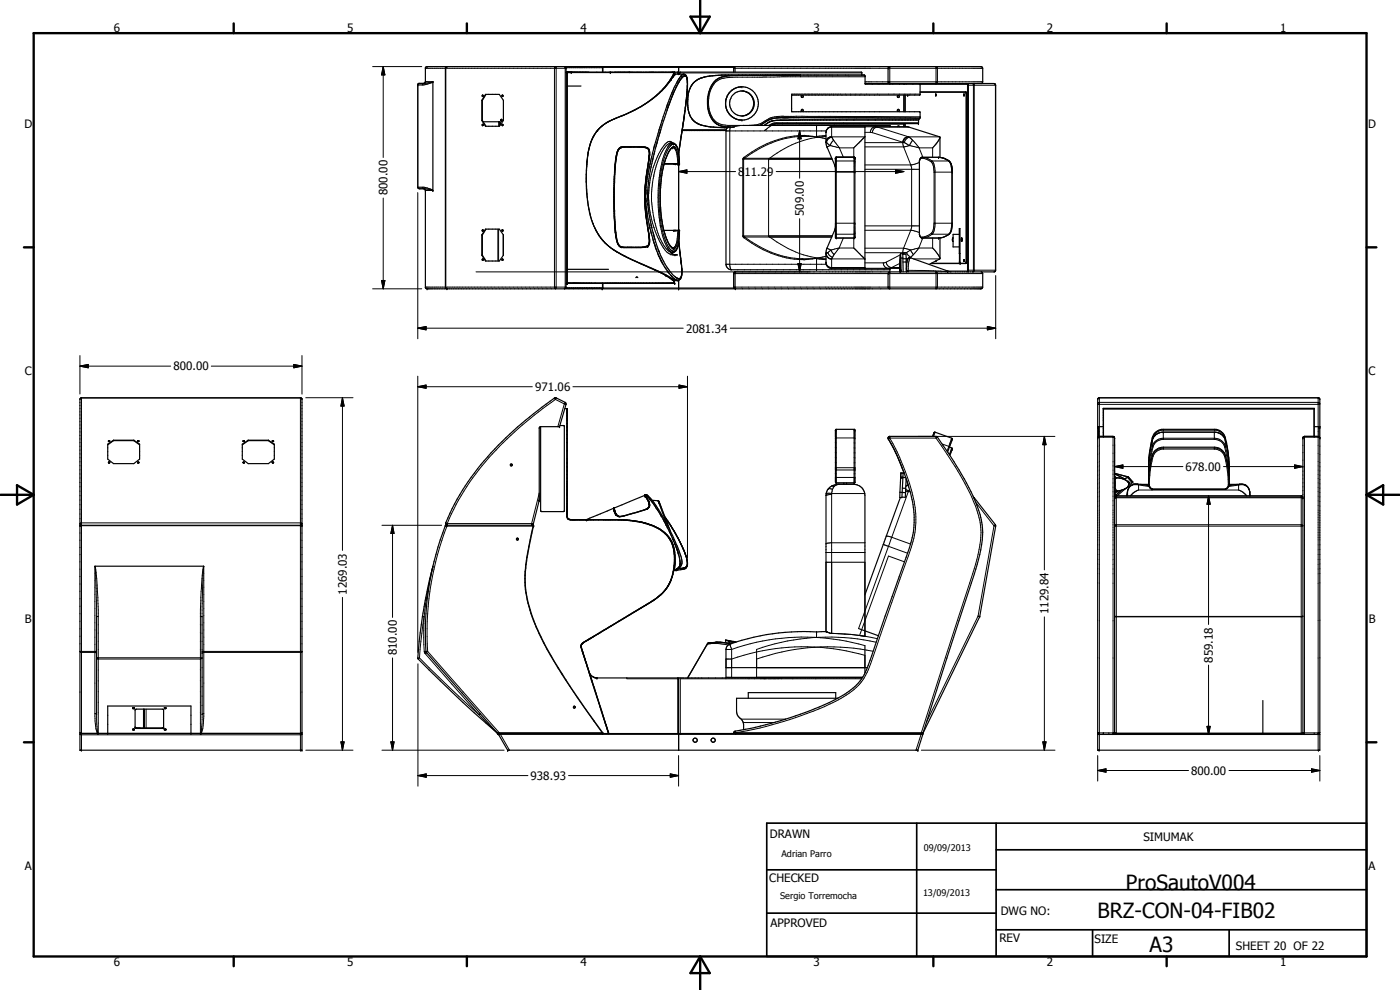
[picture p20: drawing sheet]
<svg xmlns="http://www.w3.org/2000/svg" width="420mm" height="297mm" viewBox="0 0 420 297" stroke-linecap="round" stroke-linejoin="round" font-family="sans-serif">
<defs><g id="words">
<g font-size="6.3">
<text x="337.9" y="267.1">ProSautoV004</text>
<text x="329.4" y="275.4">BRZ-CON-04-FIB02</text>
<text x="345" y="285.6">A3</text>
</g>
<g font-size="3.5">
<text x="34.2" y="9.6">6</text>
<text x="104.2" y="9.6">5</text>
<text x="174.2" y="9.6">4</text>
<text x="244.2" y="9.6">3</text>
<text x="314.2" y="9.6">2</text>
<text x="384.2" y="9.6">1</text>
<text x="7.3" y="38.4">D</text>
<text x="410.6" y="38.4">D</text>
<text x="221.6" y="52.7">811.29</text>
<text x="116.3" y="58.6" transform="rotate(-90 116.3 58.6)">800.00</text>
<text x="241.2" y="64.9" transform="rotate(-90 241.2 64.9)">509.00</text>
<text x="205.9" y="99.8">2081.34</text>
<text x="7.4" y="112.6">C</text>
<text x="52.1" y="111.1">800.00</text>
<text x="410.7" y="112.6">C</text>
<text x="160.6" y="117.3">971.06</text>
<text x="355.8" y="141.3">678.00</text>
<text x="104.1" y="178.5" transform="rotate(-90 104.1 178.5)">1269.03</text>
<text x="314.7" y="184.3" transform="rotate(-90 314.7 184.3)">1129.84</text>
<text x="7.4" y="186.9">B</text>
<text x="410.8" y="186.9">B</text>
<text x="119.1" y="196.6" transform="rotate(-90 119.1 196.6)">810.00</text>
<text x="364" y="198.8" transform="rotate(-90 364 198.8)">859.18</text>
<text x="159.2" y="234">938.93</text>
<text x="357.5" y="232.5">800.00</text>
<text x="231" y="251.5">DRAWN</text>
<text x="343.1" y="252.3">SIMUMAK</text>
<text x="7.4" y="261.1">A</text>
<text x="410.7" y="261.1">A</text>
<text x="230.9" y="264.6">CHECKED</text>
<text x="300.3" y="274.5">DWG NO:</text>
<text x="231.3" y="278.3">APPROVED</text>
<text x="299.9" y="282.6">REV</text>
<text x="328.5" y="283.1">SIZE</text>
<text x="370.9" y="285.1">SHEET 20 OF 22</text>
<text x="34.2" y="289.9">6</text>
<text x="104.2" y="289.9">5</text>
<text x="174.2" y="289.9">4</text>
<text x="244.2" y="289.9">3</text>
<text x="314.2" y="289.9">2</text>
<text x="384.2" y="289.9">1</text>
</g>
<g font-size="2.7">
<text x="234.5" y="257.1">Adrian Parro</text>
<text x="277.2" y="255.3">09/09/2013</text>
<text x="234.1" y="269.7">Sergio Torremocha</text>
<text x="277" y="268.7">13/09/2013</text>
</g>
</g></defs>
<g fill="#000">
<circle cx="128.2" cy="20" r=".18"/>
<circle cx="180.7" cy="20" r=".18"/>
<circle cx="220.4" cy="20" r=".18"/>
<circle cx="129.9" cy="24.5" r=".18"/>
<circle cx="170.2" cy="21.6" r=".18"/>
<circle cx="170.2" cy="21.8" r=".18"/>
<circle cx="171.4" cy="21.6" r=".18"/>
<circle cx="171.4" cy="21.8" r=".18"/>
<circle cx="179.3" cy="39.2" r=".18"/>
<circle cx="179.4" cy="39.1" r=".18"/>
<circle cx="183.2" cy="21.6" r=".18"/>
<circle cx="183.2" cy="21.8" r=".18"/>
<circle cx="202.3" cy="22.1" r=".18"/>
<circle cx="202.4" cy="22.1" r=".18"/>
<circle cx="202.5" cy="22.2" r=".18"/>
<circle cx="202.5" cy="22.3" r=".18"/>
<circle cx="202.5" cy="22.1" r=".18"/>
<circle cx="202.5" cy="21.6" r=".18"/>
<circle cx="202.5" cy="21.8" r=".18"/>
<circle cx="222.7" cy="26" r=".18"/>
<circle cx="222.7" cy="36" r=".18"/>
<circle cx="267.1" cy="37.6" r=".18"/>
<circle cx="275.6" cy="37.1" r=".18"/>
<circle cx="129.9" cy="57.1" r=".18"/>
<circle cx="184.8" cy="47.6" r=".18"/>
<circle cx="184.8" cy="47.5" r=".18"/>
<circle cx="186.4" cy="44.2" r=".18"/>
<circle cx="194.3" cy="58.9" r=".18"/>
<circle cx="194.8" cy="46.8" r=".18"/>
<circle cx="194.8" cy="47.5" r=".18"/>
<circle cx="194.9" cy="46.6" r=".18"/>
<circle cx="201.5" cy="42.9" r=".18"/>
<circle cx="201.7" cy="44.4" r=".18"/>
<circle cx="201.9" cy="42.9" r=".18"/>
<circle cx="202.8" cy="43.6" r=".18"/>
<circle cx="203.4" cy="49.1" r=".18"/>
<circle cx="203.6" cy="49.1" r=".18"/>
<circle cx="203.9" cy="49.1" r=".18"/>
<circle cx="250.7" cy="47.5" r=".18"/>
<circle cx="250.7" cy="47.4" r=".18"/>
<circle cx="256.6" cy="47.4" r=".18"/>
<circle cx="256.6" cy="47.5" r=".18"/>
<circle cx="275.9" cy="48.3" r=".18"/>
<circle cx="281.7" cy="47.2" r=".18"/>
<circle cx="285.8" cy="51.6" r=".18"/>
<circle cx="184.7" cy="69.6" r=".18"/>
<circle cx="186.5" cy="74" r=".18"/>
<circle cx="193.5" cy="60.1" r=".18"/>
<circle cx="193.8" cy="60.1" r=".18"/>
<circle cx="194.3" cy="73.9" r=".18"/>
<circle cx="194.4" cy="73.9" r=".18"/>
<circle cx="194.4" cy="61.1" r=".18"/>
<circle cx="194.8" cy="70.7" r=".18"/>
<circle cx="201.1" cy="73.8" r=".18"/>
<circle cx="201.7" cy="75.7" r=".18"/>
<circle cx="201.7" cy="74.3" r=".18"/>
<circle cx="201.8" cy="75.7" r=".18"/>
<circle cx="201.9" cy="75.7" r=".18"/>
<circle cx="202.1" cy="69.1" r=".18"/>
<circle cx="202.6" cy="76.5" r=".18"/>
<circle cx="202.8" cy="75" r=".18"/>
<circle cx="203.9" cy="69.1" r=".18"/>
<circle cx="247.9" cy="78.9" r=".18"/>
<circle cx="250.7" cy="71.2" r=".18"/>
<circle cx="256.6" cy="71.2" r=".18"/>
<circle cx="281.7" cy="71.4" r=".18"/>
<circle cx="288.1" cy="79" r=".18"/>
<circle cx="288.2" cy="79" r=".18"/>
<circle cx="128.2" cy="86.7" r=".18"/>
<circle cx="170.2" cy="85" r=".18"/>
<circle cx="170.2" cy="84.9" r=".18"/>
<circle cx="180.7" cy="86.7" r=".18"/>
<circle cx="199.8" cy="82.7" r=".18"/>
<circle cx="202.5" cy="85" r=".18"/>
<circle cx="202.5" cy="84.1" r=".18"/>
<circle cx="202.5" cy="84.9" r=".18"/>
<circle cx="203.2" cy="84.1" r=".18"/>
<circle cx="203.7" cy="86.7" r=".18"/>
<circle cx="203.9" cy="83.6" r=".18"/>
<circle cx="259.6" cy="80.5" r=".18"/>
<circle cx="267.1" cy="80.9" r=".18"/>
<circle cx="270.3" cy="80.9" r=".18"/>
<circle cx="167.9" cy="128" r=".18"/>
<circle cx="250.7" cy="129.1" r=".18"/>
<circle cx="256.6" cy="129.1" r=".18"/>
<circle cx="267" cy="130.9" r=".18"/>
<circle cx="285.8" cy="134.7" r=".18"/>
<circle cx="329.4" cy="131.4" r=".18"/>
<circle cx="329.4" cy="128" r=".18"/>
<circle cx="329.7" cy="128" r=".18"/>
<circle cx="334.5" cy="131.4" r=".18"/>
<circle cx="391" cy="131.4" r=".18"/>
<circle cx="395.8" cy="128" r=".18"/>
<circle cx="396.1" cy="128" r=".18"/>
<circle cx="396.1" cy="131.4" r=".18"/>
<circle cx="24.2" cy="157.6" r=".18"/>
<circle cx="133.9" cy="157.6" r=".18"/>
<circle cx="160.1" cy="157.7" r=".18"/>
<circle cx="160.1" cy="157.8" r=".18"/>
<circle cx="161.8" cy="150.1" r=".18"/>
<circle cx="176" cy="155.9" r=".18"/>
<circle cx="184.2" cy="152.6" r=".18"/>
<circle cx="184.2" cy="152.7" r=".18"/>
<circle cx="184.2" cy="152.5" r=".18"/>
<circle cx="184.3" cy="152.7" r=".18"/>
<circle cx="184.3" cy="152.8" r=".18"/>
<circle cx="184.3" cy="152.4" r=".18"/>
<circle cx="184.3" cy="152.9" r=".18"/>
<circle cx="184.3" cy="153" r=".18"/>
<circle cx="184.3" cy="152.6" r=".18"/>
<circle cx="184.3" cy="152.5" r=".18"/>
<circle cx="184.4" cy="153.3" r=".18"/>
<circle cx="184.4" cy="153.2" r=".18"/>
<circle cx="184.4" cy="152.4" r=".18"/>
<circle cx="184.4" cy="152.7" r=".18"/>
<circle cx="184.4" cy="153.5" r=".18"/>
<circle cx="184.4" cy="153" r=".18"/>
<circle cx="184.5" cy="153.2" r=".18"/>
<circle cx="184.5" cy="153.3" r=".18"/>
<circle cx="184.6" cy="153.4" r=".18"/>
<circle cx="184.7" cy="154.1" r=".18"/>
<circle cx="184.7" cy="153.8" r=".18"/>
<circle cx="184.8" cy="154.1" r=".18"/>
<circle cx="184.8" cy="154.3" r=".18"/>
<circle cx="184.9" cy="154.2" r=".18"/>
<circle cx="184.9" cy="154.3" r=".18"/>
<circle cx="193.5" cy="148.6" r=".18"/>
<circle cx="193.5" cy="148.7" r=".18"/>
<circle cx="193.6" cy="148.6" r=".18"/>
<circle cx="193.6" cy="148.7" r=".18"/>
<circle cx="193.7" cy="148.8" r=".18"/>
<circle cx="193.8" cy="148.5" r=".18"/>
<circle cx="193.9" cy="148.5" r=".18"/>
<circle cx="194.1" cy="148.8" r=".18"/>
<circle cx="194.3" cy="152.6" r=".18"/>
<circle cx="194.8" cy="150.9" r=".18"/>
<circle cx="194.8" cy="151" r=".18"/>
<circle cx="194.8" cy="150.8" r=".18"/>
<circle cx="194.8" cy="150.7" r=".18"/>
<circle cx="194.8" cy="151.3" r=".18"/>
<circle cx="194.9" cy="151" r=".18"/>
<circle cx="194.9" cy="150.9" r=".18"/>
<circle cx="197.8" cy="150.5" r=".18"/>
<circle cx="338.7" cy="143.1" r=".18"/>
<circle cx="202.2" cy="171" r=".18"/>
<circle cx="202.9" cy="170.9" r=".18"/>
<circle cx="203.1" cy="170.7" r=".18"/>
<circle cx="203.4" cy="170.6" r=".18"/>
<circle cx="203.4" cy="165.6" r=".18"/>
<circle cx="203.6" cy="166" r=".18"/>
<circle cx="204.1" cy="169.2" r=".18"/>
<circle cx="204.4" cy="170.6" r=".18"/>
<circle cx="205.1" cy="170.5" r=".18"/>
<circle cx="205.4" cy="170.4" r=".18"/>
<circle cx="205.5" cy="170.4" r=".18"/>
<circle cx="205.7" cy="170.3" r=".18"/>
<circle cx="205.8" cy="170.2" r=".18"/>
<circle cx="206" cy="170.1" r=".18"/>
<circle cx="174.4" cy="193.8" r=".18"/>
<circle cx="174.4" cy="194" r=".18"/>
<circle cx="174.4" cy="193.9" r=".18"/>
<circle cx="217.8" cy="192.2" r=".18"/>
<circle cx="217.8" cy="192.1" r=".18"/>
<circle cx="179.1" cy="203.4" r=".18"/>
<circle cx="180.8" cy="219.8" r=".18"/>
<circle cx="180.9" cy="219.9" r=".18"/>
<circle cx="24.2" cy="220.1" r=".18"/>
<circle cx="24.4" cy="225.1" r=".18"/>
<circle cx="32.3" cy="220.1" r=".18"/>
<circle cx="57.3" cy="220.1" r=".18"/>
<circle cx="90.2" cy="225.1" r=".18"/>
<circle cx="90.6" cy="225.1" r=".18"/>
<circle cx="149.5" cy="220.1" r=".18"/>
<circle cx="152.3" cy="225.1" r=".18"/>
<circle cx="203.7" cy="220.1" r=".18"/>
<circle cx="204.2" cy="220.1" r=".18"/>
<circle cx="275.5" cy="225.1" r=".18"/>
<circle cx="276.8" cy="220.1" r=".18"/>
<circle cx="329.8" cy="225.1" r=".18"/>
<circle cx="329.9" cy="220.1" r=".18"/>
<circle cx="334" cy="220.1" r=".18"/>
<circle cx="391.5" cy="220.1" r=".18"/>
<circle cx="395.6" cy="220.1" r=".18"/>
<circle cx="395.7" cy="225.1" r=".18"/>
</g>
<g fill="none" stroke="#000" stroke-width=".35">
<path d="M134.2 20l-.5 .5v65.6l.5 .6M169.4 20l.5 .3v66l-.5 .4M180.7 20l.2 .2v1.4M203.7 20v2.3M220.4 20l-.2 1.6M267 20l-.5 .5v4.1l.4 .5M127.2 25l.5-.5v-4.2l.5-.3h166.2l.5 .5v4.1l-.4 .5M127.3 25h-1.6l-.3 .5v30.8l.4 .3h1.5M129.9 24.5v32.6M144.6 30.1v6.1M144.6 30.1l1.1-1.8h4.1l1.3 1.8v6.1l-1.3 1.7h-4.1l-1.1-1.7M144.6 30.1h.2"/>
<path d="M144.6 36.2h.2M144.8 30.1v6.1M144.8 36.2l1.1 1.7M144.9 37.7h.1M144.9 28.6h-.2l.2 .3M144.9 28.6v.3M144.9 37.3v.3M144.9 37.4v.2M144.9 28.7v.2M144.9 37.6v.1M144.9 37.3l-.2 .1 .2 .3M144.9 28.6l.1 .1"/>
<path d="M145 36.5h4.8l.3 .2v.8M145.9 28.3l-1.1 1.8M149.6 36.5l.3 .3v1M149.7 36.5v1.4M150.4 35.8l.3 .1-.3 .5zM150.4 35.8v.5M150.7 28.6v.3h.2M150.7 37.4v.3l.2-.1M150.7 28.6h.2M150.7 28.6h.1M150.7 37.3v.1M150.8 37.3h.1"/>
<path d="M150.8 37.3h-.1M150.9 28.6v.3M150.9 37.3v.3M150.9 37.3v.1M150.9 37.4v.2M169.9 21.6h33.5l.3 .2M169.9 21.8h.2M170.1 21.6v63.4M170.2 21.6v63.4M170.2 25.8h4.2M198.3 38.9l-1.8 6.6M200.4 31.2l-.3 .8a167.2 167.2 0 0 0-5.2 18"/>
<path d="M200.5 32.2l-2.9 9.2M200.5 32.2l-.3 .9M202.4 21.8l-.1 .3M202.4 22.1h.1M202.5 21.6l-32.3 .2M203.1 25.9l-2.6 6.3M203.7 22l.5-.4h54.3l.1 .9M204.3 22.9l-2 3.3-2.2 5.8M204.3 22.9h.1M204.5 23.5l-1.6 2.7-2.4 6M204.7 39.2l-.9 5.5M204.7 39.2h13.2"/>
<path d="M205 37.1l-.3 2.1M205 22.3l-.7 .6M205 37.1l-.6 3.9M205.1 22.9l-.9 1.1-1.1 1.8M205.1 22.9l-.5 .5M205.1 36.5l-.1 .6M205.1 36.5l-1.4 9.6M205.3 35.2l-.2 1.3M205.3 35.2l-.3 1.9M205.3 34.9l-.2 1.6M205.5 22.7l-.4 .2M205.5 22.7h.2"/>
<path d="M205.6 33.2l-.3 2M205.7 22.7l.5 .9M205.9 30.4l-.3 2.3M205.9 30.4l-.2 1.9M205.9 22.9l.1 .1M206.2 23.3l.1 3.6M206.2 23.4l-.2-.6-.6-.5h-2.8a.4 .4 0 0 0-.5 0 .4 .4 0 0 0-.1 .4 28.1 28.1 0 0 1-12.4 10.7l-4.6 2a12.2 12.2 0 0 0-8.6 11.1 44.8 44.8 0 0 0 1.8 21.3 17.4 17.4 0 0 0 9 9l11.6 5.3 3.1 2M206.2 23.8l.1 1.3M206.2 23.6v.2M206.2 23.8l.1 .3M206.2 27l-.2 2.8M206.2 26.9l-.3 3.5"/>
<path d="M206.3 25.5l-.1 1.5M206.3 24.6v.4M206.3 26.5l-.1 .4M206.3 26.9l-1 8.3M206.3 25.3v.3M217.8 30.8a5 5 0 0 0 2.1 4.3M217.8 31.3a4.9 4.9 0 0 0 4.9 4.7M218.1 29.3l-.3 1.1M218.3 28.7l-.2 .5M218.3 38.1l-.4 1.2v40a1.8 1.8 0 0 0 1.4 1.6h47.8v-.4M218.9 27.9a5.1 5.1 0 0 0-1.1 3M218.9 27.8l-.3 .4"/>
<path d="M219.7 27.1l-.8 .7M219.7 27.1l-.8 .8M220.1 35.3l1 .5M220.1 26.8l-.4 .3M221.6 26.2l-1.5 .6M221.6 26.2a5 5 0 0 1 6 5 5 5 0 0 1-6.3 4.7M222.9 27.3a3.8 3.8 0 0 1 3.1 5 3.6 3.6 0 0 1-2.8 2.4M223 37.6h44.1v.4M223.2 34.7l-.6 .1M236.3 22.5l-15.4 .2a7.7 7.7 0 0 0-6.5 1.9 9.9 9.9 0 0 0 .2 12.1 5.8 5.8 0 0 0 4.5 1.4h1.3M236.9 36l-.4 .1M236.9 36l-3.1 .1a5.4 5.4 0 0 0-3.4 .8l-1.1 .7"/>
<path d="M237.6 28.6h.1M237.6 28.6v4.9h38.4M240.6 32.9a.31 .31 0 0 1 .4 .1 .31 .31 0 0 1-.1 .4 .31 .31 0 0 1-.4-.1zM240.6 28.7a.31 .31 0 0 1 .4 .1 .31 .31 0 0 1-.1 .4 .31 .31 0 0 1-.4-.1zM259.5 22.6l-42.8-.1a18.7 18.7 0 0 0-6.6 1 6.2 6.2 0 0 0-3.7 6.4 7 7 0 0 0 2.8 7.1 16.9 16.9 0 0 0 8.2 1.3h.8M259.5 22.6l.1 2.5 .2 .2h16.2l.1 3.1-.1 .1-38.4 .1M259.5 22.6h.1M259.6 38v42.5M259.6 25.1h38.7l.4 .2v56.1l-.4 .2h-77.8l-.3 .5v4l.5 .6M269.4 38l.2-.2 .3 .2M269.4 28.7a.31 .31 0 0 1 .5 .1 .31 .31 0 0 1-.2 .4 .31 .31 0 0 1-.4-.1zM269.4 32.9a.31 .31 0 0 1 .5 .1 .31 .31 0 0 1-.1 .4 .31 .31 0 0 1-.5-.1z"/>
<path d="M271.3 28.5v5M271.3 37.1v.9M271.5 25.1l-.2 .2M271.6 28.5v5M271.6 37.1v.9M272.3 28.5l.1 .3v-.3M275.7 36l-.1 1.1h-42.7l-1.7 .5M275.7 36h-38.8M276 33.5v.1M276 35.5l-.3 .5M276 33.6l.1 .1M276.1 33.7h.1"/>
<path d="M276.1 27.6l13.8 .1M276.1 27.7h13.8M276.1 33.7l-.1 1.7M276.1 35.4l-41.1-.1a9.3 9.3 0 0 0-7 2.3M280.8 28.2l.1 .6zM289.3 28.8h.1M289.3 28.2v.6M289.3 28.2h.1M289.9 27.7l.1 .2M289.9 27.7l.1 .1M290 27.8v51.1M290 27.9v.2"/>
<path d="M127.2 56.6l.5 .5v29.2l.5 .4h166.2l.5-.6v-4l-.4-.5M184.3 55.6v7.1M184.3 57.8v3.1M184.4 54.4l-.1 .6M184.4 52.5v13.3M184.4 52.5l-.1 1.4M184.4 52.1v.4M184.5 51l-.1 1.5M184.6 49.7l-.1 1.3M184.8 47.6l-.2 2M185.1 46.2l-.7 5.5M185.1 46.2l-.3 1.3"/>
<path d="M185.5 45l-.4 1.2M185.7 44.6l-.2 .4M186 44.3l-.5 .7M186 44.3l.8-.2h6.3l1 .2M186.9 44.1l-.9 .3M187.4 44l-.3 .1M191.8 44l.6 .1M192.6 44.1l1.5 .2M193.5 44.1l.1 .1M193.5 57.7v3M193.6 56.4v5.8M193.6 57.8l-.1 .2"/>
<path d="M193.6 56.9l-.1 .4M193.6 56.5v.4M193.7 55.2l-.1 2.3M193.8 59.5v.2M193.9 57l-.1 1.3M193.9 53.3l-.3 2.6M194 53.3l-.3 1.7M194 52.5l-.4 4.1M194 52.5v.8M194.1 44.3l.4 .2M194.5 44.5l.4 .6v1.5M194.6 48.3l-.7 5"/>
<path d="M194.6 48.3l-.6 4.2M194.7 45l-.5-.5-.8-.3h-6.6a2.82 2.82 0 0 0-1.8 3l-.4 3.9-.2 5.6M194.7 45h.1M194.7 45.1l.1 .6M194.7 45v.1M194.7 45.1l.1 .3M194.8 47.6l-.2 .7M194.8 47.7l-.2 .6M194.8 47.4v.2M194.8 47l-.8 5.5M194.8 45.6l.1 .2M194.9 50a44.8 44.8 0 0 0-1.1 10.8"/>
<path d="M194.9 45.8l-.1 1.9M194.9 46.4l-.1 .8M194.9 50l-.1 .6M194.9 46.7h-.1M194.9 46.8v.1M195.3 48.2l-.3 1.2M196 47.4l-.3 1.1M196.3 46a44.9 44.9 0 0 0-1.8 15.5l.6 4.5M196.5 45.4l-.3 1M196.5 43.3l-.3 1.3M197.4 41.9l-.3 1.2M201.5 42.9a2.1 2.1 0 0 1 2 2.1l.4 4.1h-4.6"/>
<path d="M201.7 44.4a13.1 13.1 0 0 0-2.9 7.1l-.5 4.1-.1 5a25.6 25.6 0 0 0 3 13.2l.5 .5M203.7 49.1v20M203.7 49.1h.2M203.8 44.7l-.1 1.3v-.2M204 43.4l-.1 1.3M204.3 41.8l-.1 .7M241.3 40.6l4.6 .6 2 .5M250.8 47.3h5.8v23.9l-.3 .2h-5.3l-.3-.2zM251 47.2l-.3 .3M256.3 47.2l.3 .2M259.6 41l-3.4 3.4M282.1 47.2l-.1-6.1-9.5-3-22.9-.1-1.1 .4-.5 .7-.1 3.7 .1 .8 2.7 6.7"/>
<path d="M282.1 47.2a3.3 3.3 0 0 1 3.5 2.6l.2 1v17l-.4 1.8a3.9 3.9 0 0 1-3.3 1.8M282.1 47.2h-5.5l-.3 .2-.4 .9v22l.7 1.1h5.5M282.1 41.4l-2.2 3M144.6 70.5l1.1-1.8h4.1l1.3 1.8v6.1l-1.3 1.7h-4.1l-1.1-1.7M144.6 70.5v6.1M144.6 70.5h.2M144.6 76.6h.2M144.8 76.6l1.1 1.7M144.8 70.5v6.1M144.8 69h.1v.4zM144.8 77.7l.1 .4zM144.9 69v.3"/>
<path d="M144.9 77.8v.2M145.9 68.7l-1.1 1.8M150.7 77.8v.2h.2M150.7 77.7v.1M150.7 77.7l.2 .1M150.7 69.3h.1M150.9 69h-.2v.3M150.9 69v.3M150.9 77.8v.3M150.9 77.8v.2M150.9 69.3h-.2M151 70.4v6.2"/>
<path d="M184.3 63.3l.1 .1M184.3 64.1l.1 .4M184.4 61.7l.2 5.5 .5 4.7M184.4 64.9l.1 2.5M184.4 66.1v.2M184.4 66.5l.1 1.3M184.5 67.8l.1 .8M184.5 67.7l.4 3.8M184.6 68.7l.1 1.1M184.7 70l.1 .7M184.8 70.7l.3 1.6M185 71.6l.2 .6a2.11 2.11 0 0 0 1.9 2l6.1-.1 1-.3 .4-.4"/>
<path d="M185.1 71.9v.3M185.1 72.2l.5 1.2M185.1 72.3l.3 .9M185.5 73.2a1.57 1.57 0 0 0 1.7 1.1M185.5 73.4l.2 .3M185.7 73.7l.3 .3M186.1 74l.9 .3h5.3M193.4 74.2l-1.1 .1M193.5 61.1l.1 .5M193.5 60.2l.1 .2M193.6 60.9v1.7M193.6 61.8l.7 6.1"/>
<path d="M193.6 62.3l.1 .3M193.6 62.6l.1 .7M193.7 62.6v.3M193.7 62.8v.4M193.7 63.1v.3M193.7 63.5l1.1 7.2M193.7 63.6l.6 4.2M193.8 60.4l.3 3 .9 4.9M194.1 63.2l.1 1.1M194.3 67.9l.3 2M194.3 73.9l-.9 .3M194.3 67.8l.3 2.1"/>
<path d="M194.3 73.9h.1M194.5 73.8l-.1 .1M194.6 69.9l.2 .8M194.6 69.9l.1 .5M194.6 73.7l-.2 .2M194.7 70.4l.2 1.6M194.8 70.8v.5M194.8 73.5l-.2 .2M194.8 70.7l.1 .8M194.8 67.4l.2 .9M194.8 73.1l-.2 .3M194.8 71.5v1.3"/>
<path d="M194.8 72.9v.1M194.9 72.5l-.3 .9M194.9 71.7v1.3l-.3 .7M195 68.3l1.8 6M195.1 65.9l.3 1.7M195.2 69l.3 1.3M195.4 67.6l2.4 8M195.4 67.6l.2 .7M195.4 67.6h.1M195.9 71.6l.9 2.7M196 69.9l.5 1.9M196.8 74.3l.3 .9"/>
<path d="M196.8 74.5l2 4.5 2 3M197.4 76l.6 1.3M197.6 75l.9 2.3M198.2 77.8l.4 .7M198.4 77l2 3.5a9.2 9.2 0 0 0 3 3.1l.8-.1M198.8 79l.2 .3M199.3 69.1h4.7l-.2 2.9-.4 2.2-.8 1.3-.9 .2M201.7 76.5h.1M202 76.5h.6M202.6 76.5h.2M202.9 76.5h.4M203.7 72.3l.6 5.2"/>
<path d="M203.8 73.9l-.1-1.3 .6 4.9M204 75.7l.2 1.2M204.3 77.5l.2 1.7M204.3 77.5v.2M204.3 78l.1 .2M204.4 78.2l.1 1M204.4 78.2l.1 1.2M204.5 79.2l.1 1.3M247.9 76.9l-3 .6-3.6 .4M250.7 68.2l-2.7 6.7-.1 4a1.8 1.8 0 0 0 1.4 1.6h20.8M256.2 74.4l3.4 3.4M259.5 77.7h.1"/>
<path d="M270.2 77.9l-.1 3.4v-.4M270.2 76.3l.1 5.3M270.2 76.1h.7l.1 1.3M270.2 76.1l-.1 5.5 .1-4.6v.4M270.2 76.1l.1 1.3M270.3 77.4h.7M270.3 77.4l.1 4.2M270.9 76.3h1l.1 1.3M271 78.6h.9M271 77.6h1M271 77.4v4.2M271.9 78.6l.1 3"/>
<path d="M272 77.6l-.1 1M279.9 74.4l1.4 1.7 .8 1.4M280.9 78.3l-.1 .1M282.1 71.4v6.2l-3.3 1.7M286 71.4l-.2 .4 .2 .6M286 72.4h.1M287.9 70.3h-1.9v3.8h1.9M288 68.6l-.1 10.4M288.1 68.6h-.2v7.5h.2l.1 2.8M288.2 78.9l-8.6 .1M288.2 78.9l1.7 .1M288.5 72.4h.1"/>
<path d="M288.6 72.4h.1M288.7 72.4h-.1M288.7 72.1v.1M288.7 71.6v.2M288.7 71.7v.5M288.7 71.7l-.1-.3-.1 1M288.7 72.2v.2M289.3 78.4h.1M289.3 77.9v.5M289.3 77.9h.1M289.9 79l-10.5 .1M289.9 78.9v.1"/>
<path d="M290 78.8l-.1 .2M290 78.6v.1M170.2 84.9l32.3 .1h-32.6M170.2 80.8h12.4M180.9 85v1.5l-.2 .2M190.8 83.3l.3-.2 .3 .2M199.7 80.4l.1 .3M200.3 81.3l2.4 2.6M201.3 82.6l.4 .5M202.2 83.5l.3 .2M202.4 84.2v.7M202.6 83.1l1 .5"/>
<path d="M202.7 83.9l.5 .2M203.6 83.6h.1M203.6 84.1l-1.2 .1M203.7 84.1v2.6M204 83.5l-.1 .1M204.2 83.5l-.2 .1M204.5 82.8l-.3 .7M204.5 82.8l-.3 .9-.6 .4M204.6 80.5l-.1 2.3M204.6 80.6l-.1 2.2M266.9 81.6l-.4 .5v4l.5 .6M270 81.3v.3"/>
<path d="M270.1 80.9h.1M270.3 80.9l-.1 .7M270.3 81.3l-.1 .1M270.3 80.9l-.1 .2M272 80.5h.1M272 81.4l.3-3.4a.66 .66 0 0 1 .9-.7l12.1 4.3M32.5 132.4l.3-.2 .1 .3M32.5 132.4h.4M32.5 132.4l.1 .1M32.5 138.7v.1M32.6 138.8l.3 .1M32.6 138.6l.3 .3"/>
<path d="M32.6 132.5h.3M32.6 138.6l-.1 .1M32.7 138.8h.1M34.1 132.2h6.1M34.1 132.2l-1.8 1.3M34.1 132.1l-1.8 1.2v4.5l1.8 1.3h6.1l1.7-1.3v-4.5l-1.7-1.2M34.1 132.1h6.1M34.1 132.1v.1M40.2 132.2l1.7 1.3M40.2 132.1v.1M41.3 132.2l.4 .2-.3 .1zM41.3 132.4h.4"/>
<path d="M41.3 138.9h.4M41.3 138.7v.2M41.3 132.4v.1M41.3 138.8l.4 .1M41.3 138.6l.4 .3M41.3 138.6v.1M41.4 138.8l-.1 .1M73 132.2h.4l-.1 .3M73 132.4h.3M73 132.2v.1M73 138.7v.1M73 132.3v.2"/>
<path d="M73 138.8l.3 .1M73 132.5h.3M73 138.6l.3 .1v.2M73 138.6v.1M73.1 138.8h.1M74.5 132.2h6M74.5 132.2l-1.8 1.3M74.5 132.1l-1.8 1.2v4.5l1.8 1.3h6l1.8-1.3v-4.5l-1.8-1.2M74.5 132.1h6M74.5 132.1v.1M80.5 132.2l1.8 1.3M80.5 132.1v.1"/>
<path d="M81.7 132.3l.4 .2M81.7 138.8v.1M81.7 132.2l.4 .1M81.7 132.4h.4M81.7 138.8l.4 .1M81.7 138.7l.4 .1-.3 .1zM81.7 132.2v.1M81.9 138.8h-.1M82.1 132.3v.1M82.1 132.4v.1M168.1 127.7l1.3 .1v25.5l-.3 .2h-6.6l-.2-.3v-25.2M169.5 122.6h.7v32.3l.4 .8"/>
<path d="M170.1 122.6v32.3a1.08 1.08 0 0 0 1.2 1.1h15.2l6.1 .7M250.8 128.9h5.8l-.2 16-5.6-.1zM266.6 131.7a57.9 57.9 0 0 1 7.8 22.8 30.6 30.6 0 0 1-2.5 12.7l-11.6 33.1M266.6 131.7l2.6 5 2.1 5.3-.9-.1-.1 1.3M267 130.9l14.1 .1a90.4 90.4 0 0 1 12.9 22.8 22.4 22.4 0 0 1-.3 14.1l-16.8 52.2-127.6-.1M267 130.9l-.4 .2v.6M267 130.9l-.4 .3v.4M279.9 130.9l.3-1 .4-.2 5.2 1.9-1.4 4M280.3 129.8h.1M284.9 134.2l.9 .3-.7 2.2M329.4 128h1.7M329.7 128v3"/>
<path d="M329.9 130.9h4.1M329.9 130.9v.2h4.1v-.2M329.9 130.9l-.5 .5M331.1 122.6h63.3M331.1 131.1v-8.6h63.3v8.6M334 130.9l.5 .5v88.5l-.2 .2M344.8 137.3l.2-1.5a14.2 14.2 0 0 1 1.1-5.2l.9-1.1 1.6-.7h16.3a3.4 3.4 0 0 1 2.8 2.6l.9 4.4 .3 4.5M344.8 137.3l-.1 2.2M346.8 130.5l1-.6 1-.2h15.9l1.1 .2a3.4 3.4 0 0 1 1.9 2 31.8 31.8 0 0 1 1.2 7.6v6l-.4 .9-.8 .5h-21.9l-.7-.5-.4-.9v-6.6l.9-5.8a4.1 4.1 0 0 1 1.2-2.6zM391.5 130.9h4.1M391.5 130.9v.2h4.1v-.2M391.5 130.9l-.5 .5v88.5l.2 .2"/>
<path d="M394.4 122.6v8.5M394.4 128h1.7M394.4 122.7h-63.2v8.4M395.6 130.9l.5 .5M395.8 128v3M24 157.7h66.6M24 157.1l.5 .5M90.6 157.2l-.4 .4M134.2 157.6l-.4-.4a72.3 72.3 0 0 1 19.2-26.9 124.9 124.9 0 0 1 13.7-11l2.9 1.4 .3 .6-2 6.7h-5.7l-.4 .4v21.7l-1.7 7.1-.6 .4M160.1 157.6h.1M160.1 157.6h-26.3a84.8 84.8 0 0 0-5.8 38.1l21.3 24.3M160.1 157.6v.3a86 86 0 0 0-2.4 13.6 37 37 0 0 0 4.6 19.5 205.2 205.2 0 0 0 18.6 28.8v.2"/>
<path d="M170.5 155.6l.1 .1M170.6 155.7l.2 .1M170.8 155.8l14.9 .2M170.8 155.8l.5 .1M184.3 152.4l.2 1M184.3 152.4l.1 .1M184.3 152.4l-8.3 3.5M184.3 153.1h.1M184.3 152.6v.3M184.3 152.5h.1M184.3 153.1l.1 .1M184.4 153.3v.1"/>
<path d="M184.4 153.2l.2 .5M184.4 153.3l.1 .5M184.4 152.9h.1M184.5 153.7h.1M184.5 153.8h.1M184.6 153.5v.1M184.6 153.8v.1M184.6 153.8h.1M184.6 153.7l.1 .1M184.6 153.6l.3 .7M184.6 154l.2 .3M184.6 153.9v.1"/>
<path d="M184.7 154l.2 .3M184.7 153.9v.1M184.8 154.3l.9 .6 1.3-.1M184.8 154.3h.1M184.9 154.3l.1 .1M185 154.4l.1 .1M185.1 154.5l.1 .1M185.1 154.4v.1M185.2 154.6l.3 .3M185.2 154.6v.1M185.6 155h.1M186 156a22 22 0 0 1 13.1 3.7l1.5 1.5a6.7 6.7 0 0 1 1.6 3.4"/>
<path d="M192.6 156.7l3 .9M192.6 156.7l2.4 .7M193.5 148.6l1.3 2.1M193.5 148.6l.2 .2M193.5 148.6l-9.1 3.8v.9M193.5 148.7l.1 .1M193.6 148.8h.1M193.7 148.8l.2 .4M193.7 148.8v.2M193.7 149h.1M193.7 148.9l.1 .1M193.7 149l.1 .1"/>
<path d="M193.8 148.5l.5 .1a33 33 0 0 1 6.3 9.5l2.8 6 .9 2.7a2.81 2.81 0 0 1-1.1 4l-.4 .1h.1M193.8 148.5l-.2 .1 .1 .2M193.8 149h.1M193.8 149.1h.1M193.8 149v.1M193.8 149.1l.3 .5M193.8 148.5l.7 .6M193.8 149.1l.1 .1M193.8 148.5l.1 .1M193.9 149.2l.1 .1M193.9 148.6l.1 .1M193.9 148.6h.1"/>
<path d="M193.9 148.5v.1M193.9 148.5h-.1M193.9 149.2l.6 1M194 152.8l-7 2.1M194 149.4l.1 .1M194 152.8l-.5 .2M194.1 149.6l.4 .6M194.1 148.5h.1M194.1 152.7l-.1 .1M194.1 152.7l-5.3 1.6a5.7 5.7 0 0 1-3.1 .7l-.5-.2-.1-.3M194.3 152.5l-.2 .2M194.3 152.6l-.2 .1"/>
<path d="M194.5 149.2l2.2 2.7M194.5 150.2l.5 1.1-.1 .5M194.5 149.1v.1M194.5 150.2l.3 .4M194.5 152.5l-.4 .2M194.6 152.3l-.3 .2M194.6 152.3v.1M194.7 150.7h.1M194.7 150.7v.1M194.8 152.2l-.2 .1M194.8 151h.1M194.8 152.2l-.5 .4"/>
<path d="M194.8 150.7v1.4M194.8 150.6l.1 .8M194.9 151.2v.1M194.9 151.6l-.3 .7M194.9 151.9l-.1 .3M194.9 151.1l-.1 .1M195 149.8l.2 .2M195.5 150.4l.4 .5M195.6 157.6l1.8 .9M195.6 157.6l.6 .3M195.7 150.1l2 .2 1.8 4.8M196.3 151.4l3.4 5.6"/>
<path d="M196.8 158.2l.6 .3M197.1 152.6l.3 .6M197.4 158.5a8.7 8.7 0 0 1 4 3.8M197.8 150.5h.1M199.3 156.4l.4 .6M199.5 155.1l1.6 4.2M199.5 155.1l.5 .6M199.6 155.2l.3 .5M199.7 157l.6 1.2M199.9 155.7l.7 1.1M200 155.7l1.7 2.8M200.2 156.1l1.2 1.8"/>
<path d="M200.2 158.1l1.1 2.3M200.9 157.2l.8 1.3M201 159.7l1 2.2M201.6 158.2l.3 .5M201.7 158.5l.3 .4M201.7 158.5l.9 1.4M202 158.9l.6 1M202 158.9l.8 1.3M202.6 159.9l.2 .3M202.6 159.9l.1 .2M253.2 144.9v.4M254.1 144.9v.4"/>
<path d="M270.1 147.7h.7M270.1 147.7l-.1 1.6h.7l.1-1.6M270.2 149.3l-10.6 29.2M270.3 143.2l-.2 4.5M270.3 143.2l1.5 .1M270.4 141.9h.6v1.3l-.7-.1zM270.8 147.7l1 .1M270.8 146.5h1M271 143.5l-.2 4.2M271.8 147.8l-.1 1.4-1-.1M271.8 146.5v1.3M271.9 145.9l.6-.4-.6-1.8-.1 2.8"/>
<path d="M292.2 149.2l6.6 8.5-4.8 27.3-17 35M334.5 142.8l.3 .5a5.7 5.7 0 0 1 3.7 1.3M334.5 142.2l3 1.5M334.5 148.9l.1 .1M334.5 142l4.2 1.1M334.5 149.1v.1M334.6 149l.4-.2h55.5l.5 .5M334.6 149l-.1 .3M335 148.5h.1M335.1 147.5l.1 .1M335.2 147.6h.1M335.3 147.3l-.8 .7 .5 .5"/>
<path d="M335.5 147.3l-.7 .1-.3 .4M335.5 147.3l-.3 .3M336.6 147.1l-1.6 1.4M337.5 143.6v.1M337.7 146.6l-2.5 2.2M338.4 143.3l-.9 .4M338.4 143.2v.1M338.4 143.3l1.4 1.5M338.5 144.6a1.39 1.39 0 0 1-1 2.1l-2 .6M338.5 144.6l.2-.2 .4 .5-.3 .3M338.7 143.1l1.3 1.6M339.8 144.8l-1.2 1.1"/>
<path d="M339.8 144.8h.1M340 144.7l-.2 .1M341.7 147l-1.3 .7-1.1 1.1M342.2 145.3h2.5M344.7 142.6l.1 .3M344.8 145.7l-4.2-.5a2.52 2.52 0 0 0-2.2 2.4l-.3 1.2M368.8 145.7l3.3-.5a2.5 2.5 0 0 1 3 2.5l.1 1.1M368.9 145.3h2.5M368.9 142.6l-.1 .3M371.7 147l1.3 .7 1.1 1.1M28.5 169.9h32.7M129.9 169.9v.1a164 164 0 0 0-4.1 22.4l-.3 5.3 13.4 13 10.4 9.3"/>
<path d="M197.4 179.2l-1.4 1M197.9 178.8l-.5 .4M199.9 176.7l-2 2.1M200.5 175.8l-.6 .9M200.6 175.8l-.7 .9M201.3 162.4a15.9 15.9 0 0 1-1.7 14.6 34.9 34.9 0 0 1-9.3 6.6l-7.6 4.6M201.5 173.7l-1 2.1M202 163.8l.4 2.4 .1 2.8M202 161.8l.2 .6M202.2 162.3l.9 2.3M202.2 171.1h.1M202.2 171v.1"/>
<path d="M202.3 170.7l-.6 2.4-1.1 2.7M202.3 170.9l-.1 .1M202.4 165.7l.1 .8M202.4 169.8l-.1 .9M202.5 168.9l-.2 1.8M202.5 163l.2 .5M202.7 160.1l.5 .9M202.8 160.2l.4 .8M202.9 164.1l.2 .5M203.1 171l-.9 .1M203.1 164.6l.1 .4M203.1 170.7l-.1 .1"/>
<path d="M203.1 170.9l-.9 .1M203.1 170.7h.1M203.2 170.9l-.1 .1M203.2 161l1 1.8M203.2 161l.5 .8M203.2 165l.2 .6M203.2 161l.5 .9M203.2 170.9h-.1M203.3 170.6h.1M203.3 170.6l-.4 .3M203.4 170.7l-.2 .2M203.4 165.6l.4 1.3 .3 2.3"/>
<path d="M203.6 170.3l-.2 .2M203.9 162.2l.6 1.4M203.9 170.5h1M203.9 170l-.2 .2M204 162.6l1.4 2.9M204 170.5h.2M204 169.5l-.6 1M204.1 169.1l-.1 .7M204.6 163.7l.3 .6M204.6 163.8l.3 .5M204.9 164.3l.4 .9M204.9 170.5l-.6 .1"/>
<path d="M205.3 165.1l.5 1.5M205.3 170.4v.1M205.4 165.5l.2 .5M205.5 170.4l-.6 .1M205.6 170.3l-.7 .2M205.6 170.3h.1M205.6 166l.2 .6M205.7 170.3h-.1M205.8 170.2h.1M205.8 170.3h-.1M205.8 170.3h-.2M205.8 166.6l.1 .4"/>
<path d="M205.9 170.2h.1M205.9 166.9l.2 .5M205.9 167l.4 1.4M205.9 170.2l-.1 .1M205.9 167l.2 .6M205.9 170.1h.1M206 170.1l-.1 .1M206.1 167.5l.2 .9M206.1 169.9v.1M206.2 169.8l-.4 .4M206.3 168.4v.8M206.3 169.2l-.1 .5"/>
<path d="M206.3 168.6a1.8 1.8 0 0 1-2.1 2.3l-1.1 .1M206.3 169.3l-.2 .6M206.3 169v.2M29 185v29.4M60.1 197.4l.3 .2M60.4 197.6l-.3 .1M60.7 197.4l-.3 .2M60.7 185v29.4M125.9 197.4l-.5 .2M174.4 194.1l1.5 4.7M174.5 193.4v.9M174.5 193.5h.1"/>
<path d="M174.5 193.4v.1M174.7 194.9l.5 1.7M174.7 193.2l-.2 .2M174.9 193l-.5 .7M175.2 196.7l.2 .5M175.3 197.1l.1 .2M175.4 192.7l-.6 .3h.2M175.4 197.5l.7 2M175.4 197.3l.2 .4M175.4 197.2l.1 .3M175.7 198l.9 3M175.9 198.9l1.2 3.6"/>
<path d="M176.1 199.5l.1 .3M176.3 192.1l-1.1 .7M176.3 192.1l-.1 .1M176.5 192l-.2 .1M177.6 191.3l-1.6 .9a1.96 1.96 0 0 0-1.3 3.1l.6 1.8M180.1 189.8l-2.5 1.5M182.4 188.4l-.4 .2M182.7 188.2l-6.2 3.8M182.7 188.3l-6.2 3.7M183.5 187.8l-3.3 2M189.7 184.1l-5.4 3.2M191.7 182.9l-9 5.4"/>
<path d="M191.7 182.8l-1.3 .8M192.6 182.3l-.9 .6M193.4 181.9l-1.7 .9M194.6 181.1l-1.3 .8M194.6 181.1l-1.2 .8M195 180.9l-.4 .2M195.5 180.5l-.3 .2M195.5 180.5l-.6 .4M196 180.2l-.5 .3M212.4 193l-6 10.4M212.4 193h.1M212.8 193h-.3"/>
<path d="M213 193h-.6M213.2 192.9l-.4 .1M213.5 192.9h-.4M213.6 192.9h-.3M213.9 192.8l-.3 .1M214.3 192.8l-.8 .1M214.5 192.8l-1.3 .1M216.2 192.7l3.2 .4-3.1-.4-1.9 .1 .6-.1h-.3M218.6 192.3h.1M218.7 192.3l.1 .7h-.2M218.7 192.3l2.3 .3M218.7 192.3l-.9-.2 2.7 .4"/>
<path d="M247.9 189.5v-40.8a3.5 3.5 0 0 1 3.6-3.4h5.1a3.3 3.3 0 0 1 3 3.4v42.2M248 189.5h-1.5a72.8 72.8 0 0 0-27.7 3.9l-.7 .6-.2 .9v8.3h41M257.7 188.6l5.9 2.2M259.6 193.7v8.3M39.8 212.4h.5M39.8 218.8h.5M39.8 212.4l.4-.1 .1 .3h-.4zM40.5 218.2l.3 .2h8l.3-.2M40.6 212.9h8.5v5.6h-8.5zM43.1 212.8v5.6M43.3 212.8v5.6M49.3 212.4l.6 .1-.5 .1z"/>
<path d="M49.3 212.4h.5M49.3 218.8h.5M176.3 200.2l6.3 19.9M176.7 201.2l.5 1.8M176.8 201.7a2.51 2.51 0 0 0 1.8 1.6M177.1 202.6l2.1 6.6M177.3 203.2l.4 1.1M177.8 204.7l4.1 12.8M178.1 203.1l.5 .2M178.6 203.3l24.8 .1 .3 .2M178.6 203.3l.4 .1M179.4 209.8l1.2 3.7"/>
<path d="M180.8 214.2l.2 .6M180.9 220h.1M181.2 215.3l.7 2.1M181.9 217.4l.6 2.1M181.9 217.5l.4 1.3M182.4 219.2l.1 .3M182.5 219.5l.2 .6zM188.1 203.4v.1M217.9 200.3h42.4M224.6 209.5v-1.7h26.2v1.7M251.4 209.5h-30.3v3.9a4.5 4.5 0 0 0 1.7 2.8l.3 1 .1 1.7M258.7 203.4h-55v21.7"/>
<path d="M260.3 200.3a14.9 14.9 0 0 1-6.7 8 106 106 0 0 1-33.1 11.1l-.3 .4 .2 .3M331.1 219.9v.2M332.8 219.9v.2M334.5 219.8l.2 .3M379 210.2v9.9M391 219.8l-.1 .3M394.4 219.9v.2M24.2 220.1h66.3M24.2 220.1l-.2 .2v4.8h66.6l-.1-5M24.2 220.1l-.2-.2v-100.1l.5-.5h65.7l.4 .2-.1 100.6M32.3 220.1v-8.3h25v8.3M149.8 220.1l-.1 .4 2.6 4.6h123.2l1.4-4.7-.2-.3"/>
<path d="M180.9 220v.1M329.6 220.1h.3v-.2h4.1v.2h57.5v-.2h4.1v.2h.3M329.6 220.1l-.2 .2v4.8h66.7v-4.8l-.2-.2M329.6 220.1l-.2-.3v-100l.5-.5h65.7l.4 .2 .1 100.3-.2 .3"/>
<circle cx="222.7" cy="31.1" r="3.7"/>
<circle cx="153.4" cy="139.5" r=".29"/>
<circle cx="155.3" cy="161.8" r=".29"/>
<circle cx="40.1" cy="218.8" r=".25"/>
<circle cx="49.6" cy="218.8" r=".25"/>
<circle cx="172.4" cy="212.2" r=".3"/>
<circle cx="208.6" cy="222.1" r=".63"/>
<circle cx="214" cy="222.1" r=".62"/>
</g>
<g fill="none" stroke="#000" stroke-width=".3">
<path d="M111.8 20h14.8M115 20l.5 2.5h-1zM115 20v27.2M134.1 20h.1M134.1 20h-.2M134.2 20l-.4 .3v66l.1 .3M169.4 20l.2 .3v66l-.2 .4M180.7 20h.1M180.8 20v.1M220.4 20h.1M220.4 20l-.2 .2M220.4 20l.2 .5"/>
<path d="M267 20v5.1M280.9 20l.4 .5v4.1l-.3 .5zM125.4 25.5h.1M125.4 25.5v30.7h1.9l2.4 .7 .2 .2M125.9 25l-.3 .1-.2 .4M127.7 20.5h.1M127.7 24.5h.1M127.7 20.5h42.2M127.7 24.5h2.2M129.8 24.6l-2.8 .5-.2 .4M129.9 24.5v.1M129.9 24.5h.1"/>
<path d="M129.9 24.5l-.2 .3-2.2 .6-2.1 .1M133.7 20.5h.1M133.9 20.1l-.3 .3v65.9l.3 .3M133.9 20v.1M149.9 36.7v1.1M149.9 37h.2M166.4 20.2l.3-.2 .2 .3v66l-.2 .4-.3-.4zM169.7 20.1h11.2v1.5M169.9 20.5h.1M169.9 20.3h10.9M179.8 38.7l-1.8 2.5M179.8 38.6l-1.8 2.6"/>
<path d="M180.8 20.1h.1M180.8 37.7l-1 .9M180.8 37.8l-1 .9M180.8 20.1v1.5M180.9 20.2h39.3M197.8 38.9h.1M198.1 38.1h.1M198.3 37.3h.1M198.7 36.1h.1M201.2 28.8h.1M201.5 23.9h.1M201.5 23.9l-.8 .9a26.9 26.9 0 0 1-8.9 7.5l-3.6 1.9a26 26 0 0 0-7.4 3.6"/>
<path d="M201.7 27.7h.1M201.9 23.2v.1M202 23.1h.1M202 23.1l-.5 .8M202 22.4v.1M202.1 22.9h.1M202.1 22.9l-.1 .1M202.1 22.9l-.1 .2M202.1 26.7h.1M202.2 22.1h.1M202.2 22.1l-2.1 3.2a27.3 27.3 0 0 1-7.8 6.7l-4.9 2.5-4.6 1.9-2 1.3M202.2 22.6l-.1 .3"/>
<path d="M202.2 22.6h.1M202.2 22.7h.1M202.3 22.1h.1M202.3 22.6h.1M202.3 22.1h-.1M202.4 21.9h1.3M202.5 22.3l-.2 .3M202.5 22.3h.1M203.2 24.6h.1M203.4 21.6v.7M203.4 24.1h.1M203.7 21.9h.1"/>
<path d="M203.7 22.1h.1M203.7 22.1h.2M203.9 23.5h.1M204.2 21.6v.3M204.2 21.9l-.3 .4M204.2 21.9h54.4M204.5 22.7h.1M204.6 22.6h.1M204.8 38.9h13.2M217.9 39.3h30.1M218.3 38.1h2.1M218.4 38.1h.1"/>
<path d="M219.1 38.1l-.1 41.5 .3 1.1 .3 .2M220.2 20.2h.1M220.2 20.2v1.4M220.2 20.2l.1 .1M220.3 20.3l.3 .2M220.6 20.5v1.1M220.6 20.5h74.3M222.2 37.6l-2.7 .5M237.6 32.4h.1M240 39.2l.4 2.5h-.9zM240 39.2v14.3M240.2 22.5v.5"/>
<path d="M245.1 37.6h.1M245.1 37.6v3.4M249.6 38v3.2M259.4 22.5l-38.4 .1a9.8 9.8 0 0 0-5.8 1.1 9.5 9.5 0 0 0-1.9 11.4 5.2 5.2 0 0 0 5.3 3M259.6 38.1h-10.3a1.8 1.8 0 0 0-1.4 1.7M259.6 39.7h1.6M259.6 23l-38.3 .2a9.2 9.2 0 0 0-6.6 1.5 9.4 9.4 0 0 0-.2 11.5l.6 .5 1.8 .8 6.1 .1M259.6 24.6h35.3M261.2 39.7a1.62 1.62 0 0 1 2.2-1.6l9.2 2.9M261.2 39.7l.6 .1M261.8 39.8l9.1 2.9M266.6 20.5h.1"/>
<path d="M266.6 24.6h.1M267 25.1h.1M271.3 28.5v5M271.3 37.1v.9M271.3 37.3h-38.5a7 7 0 0 0-3.2 1.8l-.2 .1M271.5 25.1l-.2 .2M272.8 38.1h-9.7l-.9 .6-.4 1.1M275.7 36.8h-42.6l-1 .2-1.3 .6M276 35.5l-41-.1a8.5 8.5 0 0 0-6.6 2l-.4 .2M276.1 25.3h14.2M276.1 35.1l-40.7-.2a9 9 0 0 0-6.9 2.1l-1.6 .5-2.1 .1M276.1 28.2h-38.5v4.2"/>
<path d="M276.1 35.4l-.4 .6M280.9 25.1h.1M290 28.2h.1M290.3 25.3l.3-.2v56.4l-.3-.2M290.3 25.3l.1 56h-6M290.4 25.6h8.4M292 25.1l.4 .3v55.8l-.4 .4zM298.3 25.1l.4 .5v55.5l-.4 .5M115 59.4v27.3M125.4 57.8v43.8M126.8 56.2l.4 .4 2.7 .5M127.7 57.1h.1"/>
<path d="M127.7 57.1h2.2M129.9 57.1h.1M176 54.4h.1M176 51.9h.1M176.1 50h.1M176.8 44.4l-.7 5.6M176.9 44.4l-.8 5v8.1l1.1 7 1.3 3.8M177.2 43.1l-.3 1.3M177.2 43.1h.1M178 41.2l-1.2 3.2M178 41.2l-.8 1.9M184.6 50h.1"/>
<path d="M193.5 59.2h.1M194.6 59.4h.1M194.9 50h.1M195.4 50h.1M196.2 52.7h.1M198.2 51.1h.1M199.3 49.1h4.4M200.9 45.1h.1M200.9 45.1a23.6 23.6 0 0 0-2.7 10.9v5.3a26.7 26.7 0 0 0 3 12.6l.7 .7M201.1 42.4h.1M201.5 42.9l-.9 .3a14.8 14.8 0 0 0-4.1 8.2l-.6 3.3-.4 3.4v2.3l.8 5.6M201.5 43.5h.1"/>
<path d="M201.7 42.9h.1M201.7 42.9a5 5 0 0 0-2.2 3.1l-1.3 4.8-.7 6.4 .1 6.3 .6 4.4a19.6 19.6 0 0 0 2.1 6.4l1.2 1.4M201.7 42.9h.2M201.7 44.4a1.42 1.42 0 0 1 1.4 1.6l.3 3.1M201.8 42.9a1.3 1.3 0 0 0-2.2 .4 26.1 26.1 0 0 0-4.8 12.9l-.2 3.6 .5 3.9a26.7 26.7 0 0 0 5.1 12 1.11 1.11 0 0 0 1.9 0M201.9 42.9h.1M202 44.1l-1.1 1M202 44.1h.1M202 43.3h-.1M202 43.3h-.2a9.9 9.9 0 0 0-3 6.2 42.2 42.2 0 0 0 1.4 23.8 3.2 3.2 0 0 0 1.8 2.1M202 43.3l.6 .1a6 6 0 0 1 1.3 4.3v1.4M202 44.1h.4"/>
<path d="M202.1 43.2h.1M202.3 44v.1M202.3 43.3h.1M202.4 44.1l.8 1.4 .5 3.6M202.5 43.3h.1M202.6 49.1h.1M203.4 49.1h.1M203.6 49.1h.1M203.7 51.5l2.5-.5v1zM203.7 49.1h.1M203.7 51.5h17.1M222.9 47.8h26.9"/>
<path d="M222.9 47.8v23M223 47.6v.1M223.2 47.8h.1M223.3 47.2l-.4 .6M223.3 47.2l.2 .3M223.5 47.5h26.1M223.5 47.5l-.3 .2v23.2l.3 .2M230.7 47.8h.1M232.9 51.5h38.4M240.7 40.9h3.2M240.7 40.6a30.5 30.5 0 0 0-17.4 6.6M240.7 40.6h.6l-.6 .3"/>
<path d="M240.7 40.6v.3M240.7 40.9a28.9 28.9 0 0 0-17.2 6.6M245.1 41l.4 .1M247.9 40.6l-2.8 .3M247.9 40.9a31.1 31.1 0 0 0-17.2 6.8v23.2a31.9 31.9 0 0 0 17.2 6.7M247.9 42.8h.2M247.9 42.4v.3M247.9 42.7h.1M248 42.1l-.1 .3M248 42.7l.1 .1M248.1 42.8l1 .9M248.2 44.1h.1"/>
<path d="M248.3 41.6l-.4 .8M248.3 41.7l-.2 .2M248.5 41.4l-.2 .2M248.7 41.3l-.2 .1M249.1 43.7l-.9 .4M249.1 43.7l2.8 .7M249.3 41.1l-.8 .3M249.3 41.1h10.2M249.6 41l-.3 .1M249.6 41.2l-1 .5-.5 1.1M249.6 41.2l.6 .9M250.2 42.1l-1.1 1.6"/>
<path d="M250.2 42.1l1.7 2.3M250.5 49.5h.1M250.7 47.4l.2-.2h5.5l.2 .3M250.7 48.6l.3-.3h5.3l.3 .3M250.7 51.6h5.9M250.7 49.4l-.2 .1M251 47.2h.1M251 47.2v24.2M251 47.2l-.3 .3M251.9 44.4h4.3v2.8M251.9 44.4l1.2 2.8M256.3 47.2h.1"/>
<path d="M256.3 47.2v24.2M256.3 47.2l.3 .2M256.6 51.6h.1M259.6 42.8h11.8M259.6 50.8h16.3M268.8 51l2.5 .5-2.5 .5zM270.9 42.7h.1M270.9 42.7l.3 1.4 2.4 6.2v17.9l-2.4 6.3M271 42.7l.4 .1M271.4 42.8l1.5 .9M271.9 41.3l-.6 .6-.3 .8M272.6 41v.1"/>
<path d="M272.6 41l-.6 .1M272.6 41.1l.3 .1M272.9 43.7l-1.4 .4h-11.9M272.9 41.2a1.91 1.91 0 0 0-1.5 1.6M272.9 41.2l1 .9M272.9 43.7l2.9 .7M273.9 42.1l-1 1.6M273.9 42.1l1.9 2.3M275.8 44.4h4.1v2.8M275.8 44.4l1.2 2.8M275.9 48.3h.1M275.9 48.8l-2.4 .7h-13.9"/>
<path d="M276 48.3v22M276.4 47.5l-.4 .8M276.4 47.5l1.5 .3 1.6 .8M276.7 47.2h.1M276.7 47.2l-.3 .3M276.7 47.2h5M276.7 47.2l1.5 .3 1.5 .8M279.5 48.6l.6 1.1 .2 1.9M279.7 48.3a4 4 0 0 1 .9 2.9v16.2a3.4 3.4 0 0 1-3.4 4h-.5M279.7 48.3h5.1M279.7 48.3l-.2 .3M280.3 51.6h5.5"/>
<path d="M280.3 51.6v15.4M281.7 47.2h.1M281.7 47.2l1.5 .3 1.6 .8M282 41.1h-9.6a1.69 1.69 0 0 0-1.5 1.6M284.8 48.3h.1M284.8 48.3a4.9 4.9 0 0 1 .9 3.3l-.1 15.8a3.4 3.4 0 0 1-3.4 4h-.5M285.8 51.6h.1M149.4 68.7v9.6M149.6 68.7v9.6M176.6 62h.1M178 67h.1M178.5 68.3a18.8 18.8 0 0 0 10.4 9.3l9.9 4.5 3.4 2.2"/>
<path d="M178.5 68.3a16.4 16.4 0 0 0 9.1 8.5l11 5 3.1 1.8M184.6 68.3h.1M195 68.3h.1M196.3 65.9h.1M196.3 66a17.1 17.1 0 0 0 4.6 9.5l1 .2M196.8 74.3h.1M198.2 67.5h.1M198.4 78.2h.1M200.9 73.5v.1M201.4 76.2h.1M201.8 75.3v.1M201.8 74.5l.3 .1"/>
<path d="M201.9 75.7h.1M202 74.6h.1M202 75.4h.1M202.1 74.6h.1M202.3 69.1h.1M202.4 74.6h.1M202.5 75.4h.1M202.5 74.5l-.4 .1M202.8 69.1h.1M203.4 69.1l-.2 3-.4 1.3a1.16 1.16 0 0 1-1.1 .9M203.6 69.1h.1M203.7 69.1l-.2 2.7a3.2 3.2 0 0 1-1.1 2.8"/>
<path d="M203.9 69.1l-.2 2.9a4.5 4.5 0 0 1-1 3.2l-.7 .2M204 75.7v.2M204.4 78.6v.3M204.5 79.3v.1M217.9 79.3h30.1M222.9 70.8h26.9M222.9 70.8l.4 .6M223.3 71.4a30 30 0 0 0 17.4 6.5M223.5 71.1h26.1M223.5 71.1l-.2 .3M223.5 71.1a29.6 29.6 0 0 0 17.2 6.5M239.5 79.1h.9l-.4 2.5z"/>
<path d="M240 65.6v16M240.7 77.6h3.2M240.7 77.6l.6 .3h-.6M240.7 77.6v.3M245.1 77.6l2.8 .3M245.5 77.4l-.4 .2v3.3M247.9 78.7a1.81 1.81 0 0 0 1.4 1.6h10.3M247.9 75.8h.5M247.9 76.1h.1M247.9 76.1a1.65 1.65 0 0 0 1.7 1.6M248 76.3a1.84 1.84 0 0 0 1.6 1.4M248.2 74.5l1.2 .5"/>
<path d="M248.4 75.8l.5 .8 .9 .6M248.4 75.8l-.5 .3M249.4 75l.9 1.4M249.4 75l-1 .8M249.6 77.7v2.8M249.6 77.7h9.9M249.8 77.2l-.2 .5M250.3 76.4l-.5 .8M250.5 69.1h.1M250.5 69.1l.2 .1M250.7 70l.2 .3h5.5l.2-.3M250.7 67h5.9"/>
<path d="M250.7 71.2l.3 .2M251 71.4h.1M251 71.4h5.3M251.8 74.4l-1.5 2M251.8 74.4l-2.4 .6M253.1 71.4l-1.3 3M256.2 71.4v3h-4.4M256.3 71.4h.1M256.6 67h.1M256.6 71.2l-.3 .2M259.6 74.5h11.6M259.6 69.1h13.9l2.4 .7"/>
<path d="M259.6 75.8h12.5M259.6 67.8h16.3M265.1 78.9a1.64 1.64 0 0 0 2.5 1.4l2.5-1.3M266 78.7a1.81 1.81 0 0 0 1.4 1.6h2.7M266 78.7l-.6 .2h-5.8M270.2 76.5l-4.2 2.2M270.9 76.1h.1M270.9 76.1l.1 .2M271.2 76.1h-.3M271.2 76.1v.2M271.2 74.5l-.3 1.6M271.2 74.5l2.1 .5"/>
<path d="M272 77.6l.4 .1M272 77.4l.5 .2M272.1 75.8l.4 .8 .9 .6M272.1 75.8l-.9 .3M272.4 77.9l-.4 .2M273.1 77.4l-.4 1.4-.2 2.3M273.1 77.3v.1M273.3 75l.8 1.4M273.3 75l-1.2 .8M273.4 77.2l-.3 .1M274.1 76.4l-.7 .8M274.2 77.7h7.8"/>
<path d="M275.7 74.4l-1.6 2M275.7 74.4l-2.4 .6M275.9 70.3h.1M276 70.3l.4 .9M276.4 71.2l.3 .2M276.7 71.4h.1M276.7 71.4h5M276.9 71.4l-1.2 3M279.5 70l.1 .3 5.3-.1M279.5 70l-1.6 .9-1.5 .3M279.9 71.4v3h-4.2M280.3 67h5.5"/>
<path d="M280.3 67l-.3 2.3-.5 .7M281.7 71.4h.1M285.8 67h.1M287.9 78.7h.2M288.1 68.6v7.5M290 78.5h.1M111.8 86.7h14.8M114.5 84.2h1l-.5 2.5zM125.4 98.5l2.5-.5v1zM125.4 98.5h79.7M127.7 86.1h.1M127.7 86.1h42.2"/>
<path d="M133.7 86.1h.1M133.9 86.6h.1M133.9 86.6l.2 .1M134.1 86.6l.1 .1M134.1 86.7h.1M142.9 81.6h100.3M166.8 86.6h.1M169.9 86.1h.1M169.9 86.3h10.9M180.7 86.7h.1M180.8 86.6v.1M180.8 86.5h.1"/>
<path d="M180.8 85v1.7M180.9 86.4h39.4M180.9 85v1.5h-11.2M200.3 81.3h.1M201.7 83.6h.1M201.7 83.6l.3 .2M201.9 84.1h.1M202 83.8h.1M202 83.8l.1 .1M202.1 83.9h.1M202.1 84.2l.2 .1M202.1 83.9l.1 .1"/>
<path d="M202.1 84.2h.1M202.1 83.9l.2 .2M202.2 84.3h.1M202.2 84h.1M202.3 84.3h.1M202.3 84.1h.1M202.4 84.1h.1M202.5 84.1h.1M204.2 83.5l-.2 .1M204.6 80.6v.9M204.6 82.4l-.2 .7M219.1 98.5h79.7"/>
<path d="M220.2 82.1h.1M220.2 86.1h.1M220.2 82.1h74.7M220.2 86.1h74.7M220.2 82.1v4M220.2 86.1l.1 .3M220.3 86.4l.4 .3M220.5 81.6l-.3 .5M220.7 81.6h.1M220.7 86.7h.1M220.7 81.6v5.1M245.1 80.9h.1"/>
<path d="M249.6 80.5h.1M266.6 86.1h.1M266.6 82.1h.1M267 81.6h.1M267 81.6v5.1M272 80.3h.1M272 81.3h.1M272.4 81.1l-.2 .5M272.4 81.1l-.4 .5M272.4 81.1h.1M272.5 81.1l11.9 .4M272.5 81.1l.1 .5"/>
<path d="M280.9 81.6h.1M280.9 81.6l.4 .5v4l-.4 .6zM284.4 81.5h.1M284.4 81.5l.2 .1M284.4 81.3h.1M284.4 81.4h.1M284.4 81.3v.1M284.4 81.4v.1M290.4 81.1h8.4M292 81.5v.1M296.3 98l2.5 .5-2.5 .5zM298.8 82.7v18.9"/>
<path d="M24 109.9l2.5-.6v1.1zM24 119.8l.3-.4h66l.3 .4M24 106.7v11.5M24 109.9h27.2M24.5 119.3v105.8M63.4 109.9h27.2M88.2 109.3l2.4 .6-2.4 .5zM90.2 119.3v105.8M90.6 106.7v11.5M91.8 119.3h14.1M102.8 119.3l.5 2.5h-1zM102.8 119.3v45.8"/>
<path d="M125.4 116l2.5-.5v1zM125.4 112.9v82.8M125.4 116h34.4M166.4 119.4h.1M166.4 119.4l.3 .4M166.7 119.8l2.7 1.4M166.7 119.8a95.7 95.7 0 0 0-29.1 30.2l-3.4 7.1M166.9 119.4l-.2 .4M171.9 116h34.4M203.8 115.5l2.5 .5-2.5 .5zM206.3 112.9v54.5M329.9 119.3h.1"/>
<path d="M329.9 119.3v11.6M329.9 119.4l-.4 .1-.1 .3M329.9 119.4h65.7M395.6 119.3h.1M395.6 119.3v11.6M395.6 119.4l.4 .1 .1 .3M32.8 138.6v.2M32.8 132.2v.2M41.5 138.6v.2M41.6 132.2v.2M73.2 138.6v.2M73.2 132.2v.2"/>
<path d="M81.9 132.2v.2M81.9 138.6v.2M169.4 121.2l-2 6.8M169.4 121.2l.4 .1M169.6 120.7l-.2 .5M250.7 131.4h5.9M251 128.8h.1M251 128.8v16.1M256.3 128.8h.1M256.3 128.8v16.1M256.6 131.4h.1M266.6 131.7h.1"/>
<path d="M267 130.9h.1M267 131.4a61.7 61.7 0 0 1 7.8 22.7 27.7 27.7 0 0 1-2.2 12.7l-8.6 24.5a60 60 0 0 1-4.7 12.2 22.2 22.2 0 0 1-10.2 7.7 120.3 120.3 0 0 1-21 7.2l-7.3 1.4v.3M267 131.4l-.4 .3M267 131.4h13.9M267 130.9v.5M275.6 130.9h41M280.6 129.7l-.4 1.2M280.9 131.4a85.1 85.1 0 0 1 12.5 22.6 20.8 20.8 0 0 1 .1 12.4l-1.1 4.2-15.9 49.5M280.9 130.9v.5M281.3 131.2l-.4 .2M281.3 131.2h.1M281.3 131.1v.1"/>
<path d="M282.8 133.2l2 .7M284.8 133.9l-.6 1.5M284.8 133.9l.1 .2M285.6 131.5l-.8 2.4M285.7 134.4l-.8 2M285.7 131.5h-.1M313.4 130.9l.5 2.5h-.9zM313.4 130.9v40.1M329.4 121.2h.1M329.4 128.5h.3M329.4 121.2l.1-.3 .4-.2h65.7l.4 .2 .1 .3M329.5 121.2h66.6"/>
<path d="M329.9 130.9h.1M329.9 130.9l-.5 .5 .5-.3v88.8l-.5-.1M331.1 122.7h.1M334 130.9h.1M334 130.9l.5 .5-.5-.3v88.8l.5-.1M334.5 140l2.5-.5v1zM334.5 140h20.5M334.5 133.1v10.1M345.8 131.4h.1M345.8 132.1h.1M345.8 131.4h.2M345.8 132.1v1.9l.2 .1"/>
<path d="M345.8 136.6l.2 .4M345.8 132.1l-.3 1.4a32.3 32.3 0 0 0-.8 8.9M345.8 136.6l-1 5.8M346 137l-.8 4.1-.3 4.2M346 137a3.3 3.3 0 0 1 2.7-2.3h16.2a3.2 3.2 0 0 1 2.6 2.3M346 131.4v.1M346 131.4a3.3 3.3 0 0 1 2.7-2.3l16.6 .1a3.2 3.2 0 0 1 2.2 2.2M346 134.1l-.7 3.9-.3 2.7M349.1 128.8h.1M349.1 129.7h.1M349.1 128.8v.3M349.1 129.7v2.1"/>
<path d="M349.1 134.2v.5M349.1 129.7a3.3 3.3 0 0 0-3.3 2.4M349.1 129.7h15.3M349.1 131.8h15.3M349.1 131.8a3.2 3.2 0 0 0-3.1 2.3M349.1 134.2h15.3M349.1 134.2a3.4 3.4 0 0 0-3.3 2.4M364.4 128.8h.1M364.4 129.7h.1M364.4 128.8v.3M364.4 129.7v2.1M364.4 134.2v.5"/>
<path d="M364.4 129.7a3.3 3.3 0 0 1 3.3 2.4M364.4 131.8a3.1 3.1 0 0 1 3.1 2.3M364.4 134.2a3.4 3.4 0 0 1 3.3 2.4M367.2 140h23.8M367.5 137l.8 4.1 .3 4.2M367.5 131.4v.1M367.5 134.1l.6 2.6 .5 4M367.7 134l-.2 .1M367.7 136.9l-.2 .1M367.7 131.4h.1M367.7 132.1h.1M367.7 131.4h-.2"/>
<path d="M367.7 136.9h.1M367.7 132.1v1.9M367.7 136.6v.3M367.7 132.1l1.1 5.6 .1 4.7M367.7 134h.1M367.7 136.6l.9 4.1M388.5 139.5l2.5 .5-2.5 .5zM391.5 130.9h.1M391.5 130.9l-.5 .5 .5-.3v88.8l-.5-.1M395.6 130.9h.1M395.6 130.9l.5 .5-.5-.3v88.8l.5-.1M395.8 128.5h.3"/>
<path d="M396.1 121.2h.1M24 157.1l.3-.2h66l.3 .2M24 157.8v.1M24 157.8l66.6 .1M24 157.8h.1M24.5 157.6h.1M90.2 157.6h.1M114.6 157.6h17.9M117.8 157.6l.5 2.5h-1zM117.8 157.6v27.7M133.6 157.7h.1M133.6 157.7l.5 .2"/>
<path d="M133.8 156.9h.1M133.8 156.9l.4 .2M134.1 157.6h.1M134.1 157.9h26M134.1 157.6v.3M134.1 157.9a87.6 87.6 0 0 0-5.8 37.6M134.2 157.1h25.3M134.2 157.1v.5M159.5 157.1l.6 .1M159.5 157.1v.5M160 157.6h.1M160 157.6l-1.3 6.5a34.1 34.1 0 0 0 1 21.1l.4 .9a92.3 92.3 0 0 0 9.6 17.9l11 15.8"/>
<path d="M160.1 157.2h.1M160.1 157.9h.1M160.1 157.7v.1M160.1 157.8h.1M161.8 148l-2.3 9.1M176 155.9h.1M176 155.9h10a24.2 24.2 0 0 1 11.3 2.4l2.2 1.5 1.3 1.4 .9 1.4M176.1 155.9h.1M176.2 155.9h.1M176.3 155.9h.1M184.4 152.8l-.1 .1M193.5 148.6h.1"/>
<path d="M194.5 150v.1M195 149.8h.1M196.7 151.9l.1 .2M196.8 152.1h.1M197.5 150.2l2.6 6.9M197.8 151.1v.1M198.1 154.3l.3 .4M198.4 154.7h.1M199.8 157.4h.1M199.8 157.4l.4 .7M200.3 158.2h.1M247.9 148.1h1.7"/>
<path d="M248.4 146.9l.5-.3 .9 .3M249.6 148.1v41.9M249.6 148.4l-1.7 .3M249.6 145.8l.7 .2M249.6 148.1h9.9M249.8 146.9l-.2 1.2M250.3 146l-.5 .9M250.7 144.7l.2 .2h5.5l.2-.2M250.7 143.3h5.9M250.7 140.3h5.9M251 144.9h.1M251.8 145.3l-.8 .2-.7 .5"/>
<path d="M256.3 144.9h.1M256.6 143.3h.1M256.6 140.3h.1M256.6 141h.1M256.6 141h-5.8M270.3 143.5h.7M271.8 147.3l.8 .3M271.8 146.9l.9 .4M272.6 147.6l-5 13.6M272.6 145.7l-.5 .1M272.7 147.3l-.1 .3M272.7 147.3l.4 .2"/>
<path d="M273 146.9l-.3 .4M292.4 149.4h.1M292.4 149.4h-.1M292.9 150.7l5.4 7.1M298.3 157.8l.5 .1M298.3 157.8l-4.8 27.1M298.7 157.4l-.4 .4M334.5 144.1l.1 .2M334.5 142.8l.5 .5M334.5 142.2l3 1.4 .9-.4 1.4 1.6M334.5 157.8h.1M334.6 145.8h.1"/>
<path d="M334.6 157.6l55.9-.2 .5 .4-56.2 .1-.3-.1zM334.6 145.8l-.1 .3M334.6 149.4l.4-.2h55.5l.5 .4-.3-.2h-55.9l-.3 .2zM334.8 147.4h.2M334.8 147.4h.1M334.8 147.4l-.3 .4M335 143.3h.1M335 143.3v.1a2.22 2.22 0 0 0-.3 2l-.1 .6 .4 1.4M335 143.3a4.5 4.5 0 0 1 3.7 1.6 1.62 1.62 0 0 1-1.4 2l-.8 .2M335 148.8h.1M335 148.8v71.3M335 148.8l-.5 .5"/>
<path d="M335 148.8h55.5M336.5 147.1l-1.5 .3M336.5 147.1l-1.5 1.4-.5-.5M338.4 147.6h.1M338.4 147.6l-.3 1.2M338.4 147.3v1.5M339 146l-.6 1.6M339.1 144.9l-.3 .3M339.7 145.6l-.8 .6M340.4 145.2l-.7 .4M341.3 145.2l.4 .3M341.7 145.5l-1.4-.1-.6 .2"/>
<path d="M341.7 145.5v1.5h30v-1.5M341.7 145.5l3.1 .5M344.7 145.3h.1M344.7 140.3h.1M344.7 142.4h.1M344.7 145.3h.2M344.7 143.8a23.5 23.5 0 0 1 1.4-7.7 3.5 3.5 0 0 1 3-1.7h15.3a3.4 3.4 0 0 1 3.3 2.5l.9 4.1 .3 4.3M344.7 142.6v2.7M344.7 140.9a23.5 23.5 0 0 1 1.4-7.8 3.5 3.5 0 0 1 3-1.6h15.3a3.4 3.4 0 0 1 3.3 2.4l.9 4.2 .3 4.3M344.8 142.9h.1M344.8 142.4v.5M344.9 145.3l.1 .6 .8 .8"/>
<path d="M345.7 146.8h.1M345.8 146.7l-.1 .1M345.8 146.7v.2M345.8 146.7h21.9M362.7 148.8l.5 2.5h-1zM362.7 148.8v38.6M367.7 146.7v.2M367.7 146.7l.2 .1M368.6 140.7l.2 1.7M368.6 145.3l-.4 1-.5 .4M368.8 142.4v.5M368.9 145.3h.1"/>
<path d="M368.9 140.3h.1M368.9 142.4h.1M368.9 145.3h-.3M368.9 142.6v2.7M368.9 142.4h-.1M371.7 145.5l1.1-.1 1.2 .4M371.7 145.5l-2.9 .5M372.1 145.2l-.4 .3M373.5 145.4l.5 .4M374 145.8l.9 1.1M374.9 146.8v.1M374.9 146.9l.2 1.9"/>
<path d="M375.1 147.7h.1M375.1 147.7l.1 1.1M390.5 148.8h.1M390.5 148.8l.5 .5M390.5 148.8v71.3M391 157.8h-.1M28.5 169.9h.1M28.5 170.1l.5 14.9M28.5 169.9l.5 3.7 .5 9.4v37.1M28.5 169.9v46.4a7.5 7.5 0 0 0 .8 3.7v.1M61.1 169.9l-.4 2.7-.4 6.6-.2 18.2h-31.1l.3 .3h30.8v22.4M61.1 169.9v46.4a8 8 0 0 1-.7 3.8"/>
<path d="M61.1 170.1l-.4 14.9M61.1 169.9h.1M102.8 179.2v45.9M129.9 170a110.3 110.3 0 0 0-2.6 15M129.9 169.9h.1M201.7 162.6h.1M201.7 162.7l.8 2.8 .1 3.3M201.7 161.4l.5 .9M202.3 170.9h.1M202.3 170.9l-.1 .1M202.3 170.9h.6M202.4 170.7h.1"/>
<path d="M202.4 170.8h.1M202.4 170.5h.1M202.4 170.5l-.1 .5M202.5 170.3h.1M202.5 165.6h.1M202.5 170.1h.1M202.6 169.5h.1M202.6 163.3l.1 .2M202.6 168.8h.1M202.6 168.8l-.2 1.7M202.9 170.9h.1M203.2 170.6l-.1 .1"/>
<path d="M203.3 170.8h.1M204 168.2h.1M247.9 168.7h11.7M247.9 165.8h11.7M259.6 162.9h-10.3l-1.4 .3M265.1 163.4l1.5 .5M266 160.9l1.6 .3M266.6 163.9l5.8 2.1M266.6 163.9l-8.9 24.7M267.6 161.2l-1 2.7M267.6 161.2l5.7 2M271.4 168.6l-4.8-1.8-8.6 23.9 5.3 .9"/>
<path d="M29 195.5h.1M29 195.5h-5l.3 .2h4.3l.4 .4M29.1 185h-.1M29.5 185h-.4M60.1 185h.5M60.6 185h.1M60.7 195.5h.1M90.6 195.5h.1M90.6 195.5h-29.9M90.6 195.5l-.3 .2h-29.3l-.3 .4M117.8 197.4v27.7M125.4 199.2v36.7"/>
<path d="M126.8 185h.5M127.3 185l-1.4 12.4 8.8 8.6 9 8.4M127.3 185l-.1 6.3 .1 4.2M127.3 195.5l.3 .6M127.6 196.1l16.1 18.3M127.8 195.5h.1M128 195.7h.1M128 195.7l-.4 .4M128.3 195.5l21.5 24.3M128.3 195.5h-1M128.3 195.5l-.3 .2M212.3 193.2h.1"/>
<path d="M212.3 193.2l3.2-.1 3.1 .4M217.9 194.9h1.7M218.9 192.6h.1M218.9 192.6l1.4 .2M219 193.3h.1M219 193.3l.6 1.6M219.6 194.9v8.3M245.1 189.6h.1M245.1 189.6v1.7M248 189.5h.1M248 189.5l1.6 .5M249.6 190l6 .4 4 .5"/>
<path d="M259.6 196.6a65.6 65.6 0 0 0-40 1.1h-1.7M259.6 193.7a65.4 65.4 0 0 0-40 1.2M262 195.4a65.7 65.7 0 0 0-34.9 2.3M263 192.7a65.5 65.5 0 0 0-35.9 2.2v8.3M293.5 184.9h.2M293.5 184.9l-15.5 31.8M293.7 184.9l.3 .1M293.7 185l.3 .1M294 185.1h.1M294 185h.1M313.4 185.1v40M334.5 184.9h56.5l-.3 .2h-55.9z"/>
<path d="M362.7 199.6v20.8M390.9 184.9h.1M24 219.8v.1M24 219.9h.1M28.5 214.1l.5 .2v3l.5 2.8M40.9 218.4v.2M43.8 212.8v5.6M48.7 218.4v.2M60.3 220h-.1M61.2 214.1l-.5 .2-.1 3-.3 2.7M90.6 219.8l-.4 .2-66.2-.1M143.7 214.4l5.8 5.7"/>
<path d="M144.1 214.1h.1M144.1 214.1l-.4 .3M149.8 219.8h30.9M149.8 219.8v.3M149.8 219.8l-.5 .2M177.5 202.7l.2 .2M180.7 219.8h.1M180.7 219.8l.1 .3M180.8 219.8h.1M180.8 219.8h-.1M188.1 203.7h15.6M203.4 203.4v16.7"/>
<path d="M203.7 203.7h.1M220.2 219.8l56.8 .1M220.6 219.4h.1M220.6 219.4l.1 .7M222.5 215.8h13.2M223 216.8h9.4M258.6 203.7h-54.4v16.4M277 219.9h.1M329.4 219.8h.1M331.2 219.9v.2M334.5 219.8h.1M334.5 219.8l56.4 .1"/>
<path d="M362.2 217.9h1l-.5 2.5zM390.9 219.9h.1M391 219.8h.1M391 219.8v.1M396.1 219.8h.1M24 220.3v.1M24 220.4h66.6M24.5 220.1h.1M29.3 220.1h.1M29.5 220.1h.1M60.1 220.1h.1M60.2 220v.1"/>
<path d="M60.4 220.1h.1M90.2 220.1h.1M90.6 220.3v.1M91.8 225.1h14.1M102.3 222.6h1l-.5 2.5zM114.6 225.1h36.7M117.3 222.6h1l-.5 2.5zM125.4 232.7l2.5-.5v1zM125.4 232.7h33M149.3 220h.1M149.8 220.1h.1M150.2 220.1h.1"/>
<path d="M150.2 220.1v.2M150.2 220.3l-.5 .2M150.2 220.3l126.7 .1M150.2 220.3l2.7 4.8M170.6 232.7h33.1M180.8 220.1h.1M201.2 232.2l2.5 .5-2.5 .5zM203.7 226.7v9.2M220.7 220.1h.1M220.8 220.1h.1M276.4 220.1h.1M276.4 220.1l-1.5 5"/>
<path d="M276.5 220.1h.1M276.5 225.1h40.1M313 222.6h.9l-.5 2.5zM329.4 231.2l2.5-.5v1zM329.4 231.2h27.3M329.4 226.7v7.7M329.5 220.4h66.5M329.9 220.1v5M335 220.1h.1M368.8 231.2h27.3M390.5 220.1h.1M393.6 230.7l2.5 .5-2.5 .5z"/>
<path d="M395.6 220.1v5M396.1 226.7v7.7"/>
</g>
<g fill="none" stroke="#000" stroke-width=".71">
<path d="M10.1 9.9h400v277.1h-400zM70.1 7v2.9M140.1 7v2.9M207.2 5h5.8l-2.9 4.9zM210.1 0v9.9M280.1 7v2.9M350.1 7v2.9M7.2 74.2h2.9M410.1 74.2h3M.1 148.5h10M5.1 145.6l5 2.9-5 2.9zM410.1 148.5h10"/>
<path d="M410.1 148.5l5-2.9v5.8zM7.2 222.7h2.9M410.1 222.7h3M70.1 287v2.9M140.1 287v2.9M210.1 287v10M210.1 287l2.9 5h-5.8zM280.1 287v2.9M350.1 287v2.9"/>
</g>
<path d="M230.1 247h180v40h-180zM275.1 247v40M298.9 255h111.2M298.9 247v40M230.1 274h68.8M230.1 261h68.8M298.9 279h111.2M298.9 267h111.2M327.9 279v8M368.9 279v8" fill="none" stroke="#000" stroke-width=".51"/>
<g fill="#000">
<path d="M115 20l.5 2.5h-1zM203.7 51.5l2.5-.5v1zM240 39.2l.4 2.5h-.9zM268.8 51l2.5 .5-2.5 .5zM239.5 79.1h.9l-.4 2.5zM114.5 84.2h1l-.5 2.5zM125.4 98.5l2.5-.5v1zM296.3 98l2.5 .5-2.5 .5zM24 109.9l2.5-.6v1.1zM88.2 109.3l2.4 .6-2.4 .5zM125.4 116l2.5-.5v1zM203.8 115.5l2.5 .5-2.5 .5z"/>
<path d="M102.8 119.3l.5 2.5h-1zM313.4 130.9l.5 2.5h-.9zM334.5 140l2.5-.5v1zM362.7 148.8l.5 2.5h-1zM388.5 139.5l2.5 .5-2.5 .5zM117.8 157.6l.5 2.5h-1zM362.2 217.9h1l-.5 2.5zM102.3 222.6h1l-.5 2.5zM117.3 222.6h1l-.5 2.5zM125.4 232.7l2.5-.5v1zM201.2 232.2l2.5 .5-2.5 .5zM313 222.6h.9l-.5 2.5z"/>
<path d="M329.4 231.2l2.5-.5v1zM393.6 230.7l2.5 .5-2.5 .5z"/>
</g>
<use href="#words"/>
</svg>
